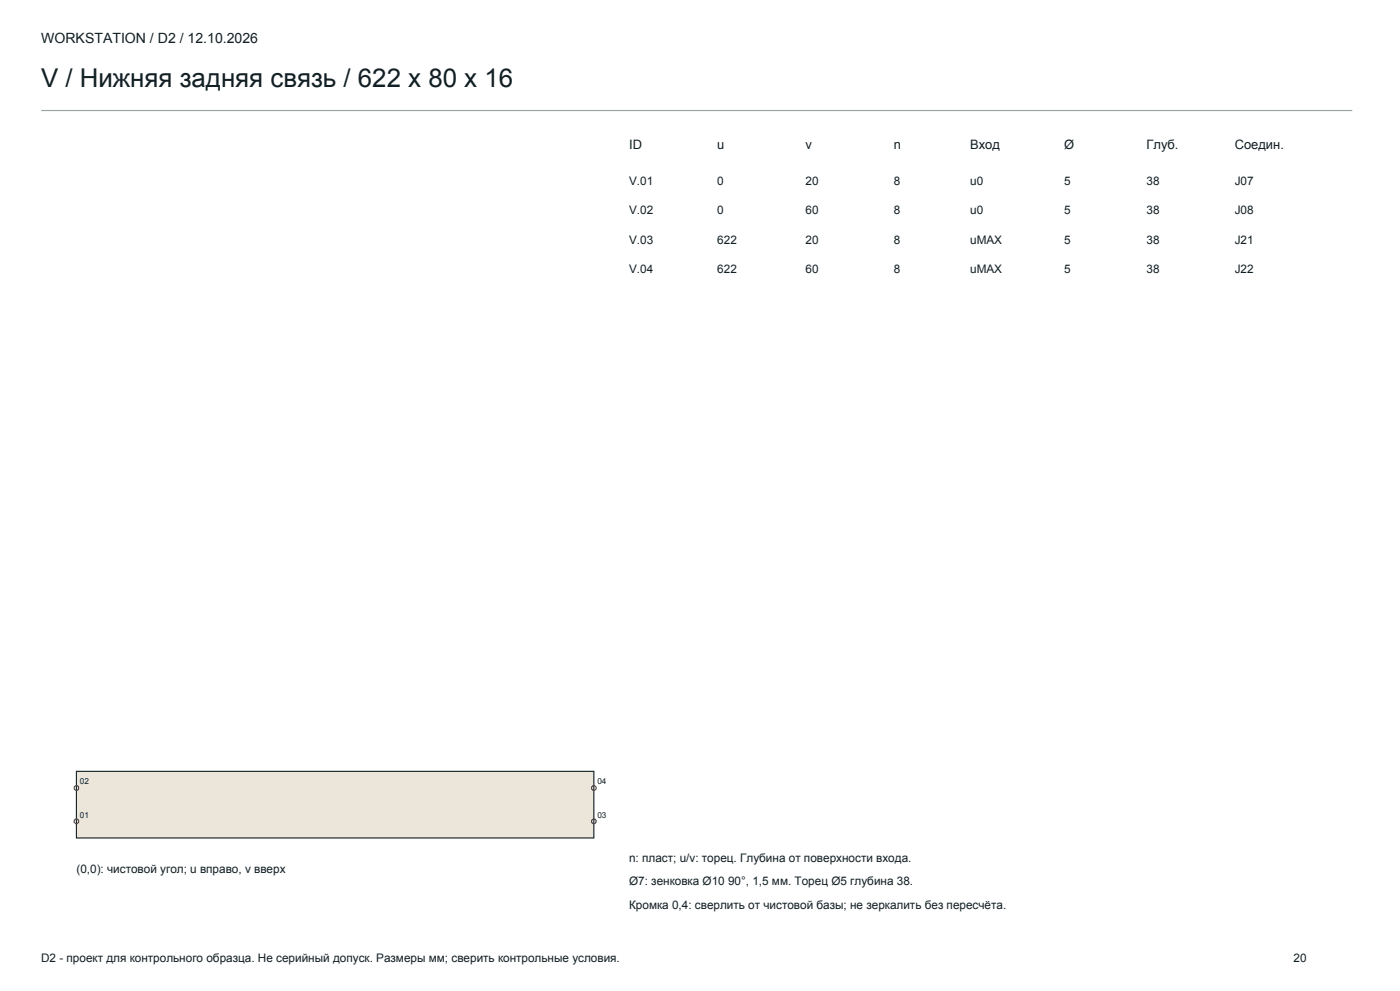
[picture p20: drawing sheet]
<svg xmlns="http://www.w3.org/2000/svg" width="420mm" height="297mm" viewBox="0 0 420 297" stroke-linecap="round" stroke-linejoin="round" font-family="sans-serif">
<defs><g id="words">
<text font-size="7.8" fill="#121f24" x="12.3" y="26.1">V / Нижняя задняя связь / 622 x 80 x 16</text>
<text font-size="4.2" fill="#121f24" x="12.3" y="13">WORKSTATION / D2 / 12.10.2026</text>
<g font-size="3.9" fill="#121f24">
<text x="188.7" y="44.8">ID</text>
<text x="215.2" y="44.8">u</text>
<text x="241.7" y="44.8">v</text>
<text x="268.1" y="44.8">n</text>
<text x="291" y="44.8">Вход</text>
<text x="319.3" y="44.8">Ø</text>
<text x="344" y="44.8">Глуб.</text>
<text x="370.4" y="44.8">Соедин.</text>
</g>
<g font-size="3.5" fill="#121f24">
<text x="188.7" y="55.3">V.01</text>
<text x="215.2" y="55.3">0</text>
<text x="241.7" y="55.3">20</text>
<text x="268.1" y="55.3">8</text>
<text x="291" y="55.3">u0</text>
<text x="319.3" y="55.3">5</text>
<text x="344" y="55.3">38</text>
<text x="370.4" y="55.3">J07</text>
<text x="188.7" y="64.2">V.02</text>
<text x="215.2" y="64.2">0</text>
<text x="241.7" y="64.2">60</text>
<text x="268.1" y="64.2">8</text>
<text x="291" y="64.2">u0</text>
<text x="319.3" y="64.2">5</text>
<text x="344" y="64.2">38</text>
<text x="370.4" y="64.2">J08</text>
<text x="188.7" y="73">V.03</text>
<text x="215.2" y="73">622</text>
<text x="241.7" y="73">20</text>
<text x="268.1" y="73">8</text>
<text x="291" y="73">uMAX</text>
<text x="319.3" y="73">5</text>
<text x="344" y="73">38</text>
<text x="370.4" y="73">J21</text>
<text x="188.7" y="81.8">V.04</text>
<text x="215.2" y="81.8">622</text>
<text x="241.7" y="81.8">60</text>
<text x="268.1" y="81.8">8</text>
<text x="291" y="81.8">uMAX</text>
<text x="319.3" y="81.8">5</text>
<text x="344" y="81.8">38</text>
<text x="370.4" y="81.8">J22</text>
<text x="22.9" y="261.7">(0,0): чистовой угол; u вправо, v вверх</text>
<text x="188.7" y="258.2">n: пласт; u/v: торец. Глубина от поверхности входа.</text>
<text x="188.7" y="265.3">Ø7: зенковка Ø10 90°, 1,5 мм. Торец Ø5 глубина 38.</text>
<text x="188.7" y="272.3">Кромка 0,4: сверлить от чистовой базы; не зеркалить без пересчёта.</text>
<text x="12.3" y="288.2">D2 - проект для контрольного образца. Не серийный допуск. Размеры мм; сверить контрольные условия.</text>
<text x="388.1" y="288.2">20</text>
</g>
<g font-size="2.5" fill="#121f24">
<text x="24" y="235.1">02</text>
<text x="179.2" y="235.1">04</text>
<text x="24" y="245.1">01</text>
<text x="179.2" y="245.1">03</text>
</g>
</g></defs>
<path d="M12.3 33.1h393.4" fill="none" stroke="#99a6a6" stroke-width=".35"/>
<path d="M22.9 231.2h155.3v19.9h-155.3z" fill-rule="evenodd" fill="#ebe6d9" stroke="#1a2629" stroke-width=".35"/>
<g fill="none" stroke="#b31f0f" stroke-width=".35">
<circle cx="22.9" cy="236.2" r=".71"/>
<circle cx="178.2" cy="236.2" r=".71"/>
<circle cx="22.9" cy="246.1" r=".71"/>
<circle cx="178.2" cy="246.1" r=".71"/>
</g>
<use href="#words"/>
</svg>
